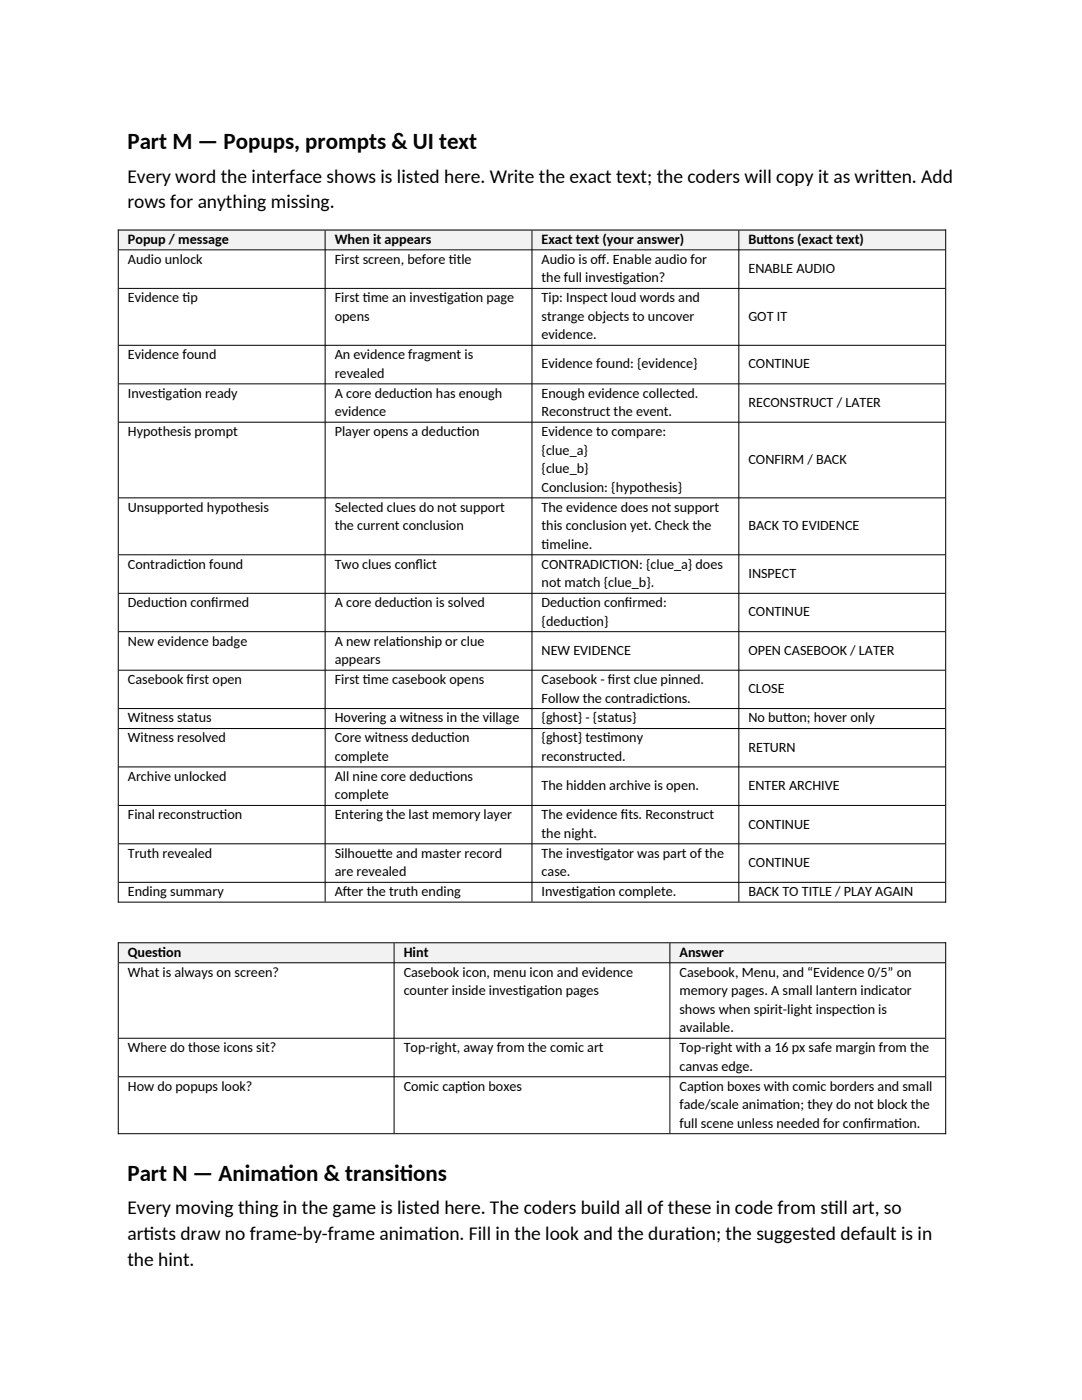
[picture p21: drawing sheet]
<svg xmlns="http://www.w3.org/2000/svg" width="216mm" height="279mm" viewBox="0 0 216 279" stroke-linecap="round" stroke-linejoin="round" font-family="sans-serif">
<defs><g id="words">
<g font-size="4.6">
<text x="25.4" y="29.8">Part M — Popups, prompts &amp; UI text</text>
<text x="25.4" y="235.7">Part N — Animat</text>
<text x="56" y="235.7">ion &amp; transit</text>
<text x="79.8" y="235.7">ions</text>
</g>
<g font-size="3.9">
<text x="25.4" y="36.5">Every word the interface shows is listed here. Write the exact text; the coders will copy it as writ</text>
<text x="25.4" y="41.6">rows for anything missing.</text>
<text x="175.6" y="36.5">ten. Add</text>
<text x="25.4" y="242.3">Every moving thing in the game is listed here. The coders build all of these in code from st</text>
<text x="165.2" y="242.3">ill art, so</text>
<text x="25.4" y="247.5">art</text>
<text x="28.6" y="247.5">ists draw no frame-by-frame animat</text>
<text x="85.5" y="247.5">ion. Fill in the look and the durat</text>
<text x="136.6" y="247.5">ion; the suggested default is in</text>
<text x="25.4" y="252.6">the hint.</text>
</g>
<g font-size="2.8">
<text x="25.5" y="48.7">Popup / message</text>
<text x="25.5" y="52.6">Audio unlock</text>
<text x="66.8" y="48.7">When it appears</text>
<text x="66.8" y="52.6">First screen, before t</text>
<text x="89.6" y="52.6">itle</text>
<text x="108.1" y="48.7">Exact text (your answer)</text>
<text x="108.1" y="52.6">Audio is of</text>
<text x="119.3" y="52.6">f. Enable audio for</text>
<text x="149.3" y="48.7">But</text>
<text x="152.4" y="48.7">tons (exact text)</text>
<text x="108.1" y="56.3">the full invest</text>
<text x="122.7" y="56.3">igat</text>
<text x="127" y="56.3">ion?</text>
<text x="149.3" y="54.5">ENABLE AUDIO</text>
<text x="25.5" y="60.3">Evidence t</text>
<text x="36.4" y="60.3">ip</text>
<text x="66.8" y="60.3">First t</text>
<text x="66.8" y="64">opens</text>
<text x="72.4" y="60.3">ime an invest</text>
<text x="87.6" y="60.3">igat</text>
<text x="91.9" y="60.3">ion page</text>
<text x="108.1" y="60.3">Tip: Inspect loud words and</text>
<text x="108.1" y="64">strange objects to uncover</text>
<text x="149.3" y="64">GOT IT</text>
<text x="25.5" y="71.7">Evidence found</text>
<text x="66.8" y="71.7">An evidence fragment is</text>
<text x="108.1" y="67.7">evidence.</text>
<text x="66.8" y="75.4">revealed</text>
<text x="108.1" y="73.5">Evidence found: {evidence}</text>
<text x="149.3" y="73.5">CONTINUE</text>
<text x="25.5" y="79.4">Invest</text>
<text x="31.5" y="79.4">igat</text>
<text x="35.7" y="79.4">ion ready</text>
<text x="66.8" y="79.4">A core deduct</text>
<text x="66.8" y="83.1">evidence</text>
<text x="81.8" y="79.4">ion has enough</text>
<text x="108.1" y="79.4">Enough evidence collected.</text>
<text x="108.1" y="83.1">Reconstruct the event.</text>
<text x="149.3" y="81.2">RECONSTRUCT / LATER</text>
<text x="25.5" y="87">Hypothesis prompt</text>
<text x="66.8" y="87">Player opens a deduct</text>
<text x="91.2" y="87">ion</text>
<text x="108.1" y="87">Evidence to compare:</text>
<text x="108.1" y="90.7">{clue_a}</text>
<text x="108.1" y="94.4">{clue_b}</text>
<text x="149.3" y="92.6">CONFIRM / BACK</text>
<text x="108.1" y="98.1">Conclusion: {hypothesis}</text>
<text x="25.5" y="102.1">Unsupported hypothesis</text>
<text x="66.8" y="102.1">Selected clues do not support</text>
<text x="66.8" y="105.8">the current conclusion</text>
<text x="108.1" y="102.1">The evidence does not support</text>
<text x="108.1" y="105.8">this conclusion yet. Check the</text>
<text x="149.3" y="105.8">BACK TO EVIDENCE</text>
<text x="25.5" y="113.5">Contradict</text>
<text x="36.6" y="113.5">ion found</text>
<text x="66.8" y="113.5">Two clues conf</text>
<text x="82.9" y="113.5">lict</text>
<text x="108.1" y="109.5">t</text>
<text x="108.1" y="109.5">imeline.</text>
<text x="108.1" y="113.5">CONTRADICTION: {clue_a} does</text>
<text x="108.1" y="117.2">not match {clue_b}.</text>
<text x="149.3" y="115.3">INSPECT</text>
<text x="25.5" y="121.2">Deduct</text>
<text x="32.8" y="121.2">ion conf</text>
<text x="42.1" y="121.2">irmed</text>
<text x="66.8" y="121.2">A core deduct</text>
<text x="81.8" y="121.2">ion is solved</text>
<text x="108.1" y="121.2">Deduct</text>
<text x="108.1" y="124.9">{deduct</text>
<text x="115.4" y="121.2">ion conf</text>
<text x="116" y="124.9">ion}</text>
<text x="124.7" y="121.2">irmed:</text>
<text x="149.3" y="123">CONTINUE</text>
<text x="25.5" y="128.8">New evidence badge</text>
<text x="66.8" y="128.8">A new relat</text>
<text x="79" y="128.8">ionship or clue</text>
<text x="108.1" y="130.7">NEW EVIDENCE</text>
<text x="149.3" y="130.7">OPEN CASEBOOK / LATER</text>
<text x="25.5" y="136.5">Casebook f</text>
<text x="37.2" y="136.5">irst open</text>
<text x="66.8" y="132.5">appears</text>
<text x="66.8" y="136.5">First t</text>
<text x="72.4" y="136.5">ime casebook opens</text>
<text x="108.1" y="136.5">Casebook - f</text>
<text x="121.3" y="136.5">irst clue pinned.</text>
<text x="108.1" y="140.2">Follow the contradict</text>
<text x="131.5" y="140.2">ions.</text>
<text x="149.3" y="138.4">CLOSE</text>
<text x="25.5" y="144.2">Witness status</text>
<text x="25.5" y="148.1">Witness resolved</text>
<text x="66.8" y="144.2">Hovering a witness in the village</text>
<text x="66.8" y="148.1">Core witness deduct</text>
<text x="89.2" y="148.1">ion</text>
<text x="108.1" y="144.2">{ghost} - {status}</text>
<text x="108.1" y="148.1">{ghost} test</text>
<text x="120.3" y="148.1">imony</text>
<text x="149.3" y="144.2">No but</text>
<text x="156.2" y="144.2">ton; hover only</text>
<text x="25.5" y="155.8">Archive unlocked</text>
<text x="66.8" y="151.9">complete</text>
<text x="66.8" y="155.8">All nine core deduct</text>
<text x="88.7" y="155.8">ions</text>
<text x="108.1" y="151.9">reconstructed.</text>
<text x="149.3" y="150">RETURN</text>
<text x="66.8" y="159.5">complete</text>
<text x="108.1" y="157.7">The hidden archive is open.</text>
<text x="149.3" y="157.7">ENTER ARCHIVE</text>
<text x="25.5" y="163.5">Final reconstruct</text>
<text x="43.8" y="163.5">ion</text>
<text x="66.8" y="163.5">Entering the last memory layer</text>
<text x="108.1" y="163.5">The evidence f</text>
<text x="108.1" y="167.2">the night.</text>
<text x="123.9" y="163.5">its. Reconstruct</text>
<text x="149.3" y="165.3">CONTINUE</text>
<text x="25.5" y="171.2">Truth revealed</text>
<text x="66.8" y="171.2">Silhouet</text>
<text x="75.2" y="171.2">te and master record</text>
<text x="108.1" y="171.2">The invest</text>
<text x="118.9" y="171.2">igator was part of the</text>
<text x="149.3" y="173">CONTINUE</text>
<text x="25.5" y="178.8">Ending summary</text>
<text x="66.8" y="174.9">are revealed</text>
<text x="66.8" y="178.8">Af</text>
<text x="68.4" y="178.8">ter the truth ending</text>
<text x="108.1" y="174.9">case.</text>
<text x="108.1" y="178.8">Invest</text>
<text x="114" y="178.8">igat</text>
<text x="118.3" y="178.8">ion complete.</text>
<text x="149.3" y="178.8">BACK TO TITLE / PLAY AGAIN</text>
<text x="25.5" y="190.9">Quest</text>
<text x="31.5" y="190.9">ion</text>
<text x="80.6" y="190.9">Hint</text>
<text x="135.6" y="190.9">Answer</text>
<text x="25.5" y="194.9">What is always on screen?</text>
<text x="80.6" y="194.9">Casebook icon, menu icon and evidence</text>
<text x="135.6" y="194.9">Casebook, Menu, and “Evidence 0/5” on</text>
<text x="80.6" y="198.6">counter inside invest</text>
<text x="103.5" y="198.6">igat</text>
<text x="107.7" y="198.6">ion pages</text>
<text x="135.6" y="198.6">memory pages. A small lantern indicator</text>
<text x="135.6" y="202.3">shows when spirit-light inspect</text>
<text x="170.1" y="202.3">ion is</text>
<text x="25.5" y="210">Where do those icons sit?</text>
<text x="80.6" y="210">Top-right, away from the comic art</text>
<text x="135.6" y="206">available.</text>
<text x="135.6" y="210">Top-right with a 16 px safe margin from the</text>
<text x="135.6" y="213.7">canvas edge.</text>
<text x="25.5" y="217.6">How do popups look?</text>
<text x="80.6" y="217.6">Comic capt</text>
<text x="92.3" y="217.6">ion boxes</text>
<text x="135.6" y="217.6">Capt</text>
<text x="135.6" y="221.4">fade/scale animat</text>
<text x="139.9" y="217.6">ion boxes with comic borders and small</text>
<text x="155.2" y="221.4">ion; they do not block the</text>
<text x="135.6" y="225.1">full scene unless needed for conf</text>
<text x="172.3" y="225.1">irmat</text>
<text x="178.4" y="225.1">ion.</text>
</g>
</g></defs>
<g fill="#f2f2f2">
<path d="M23.6 45.8h41.3v4h-41.3z" fill-rule="evenodd"/>
<path d="M64.9 45.8h41.2v4h-41.2z" fill-rule="evenodd"/>
<path d="M106.2 45.8h41.2v4h-41.2z" fill-rule="evenodd"/>
<path d="M147.4 45.8h41.3v4h-41.3z" fill-rule="evenodd"/>
<path d="M23.6 188.1h55v3.9h-55z" fill-rule="evenodd"/>
<path d="M78.6 188.1h55v3.9h-55z" fill-rule="evenodd"/>
<path d="M133.7 188.1h55v3.9h-55z" fill-rule="evenodd"/>
<path d="M23.6 45.8h41.3v4h-41.3z" fill-rule="evenodd"/>
<path d="M64.9 45.8h41.2v4h-41.2z" fill-rule="evenodd"/>
<path d="M106.2 45.8h41.2v4h-41.2z" fill-rule="evenodd"/>
<path d="M147.4 45.8h41.3v4h-41.3z" fill-rule="evenodd"/>
<path d="M23.6 188.1h55v3.9h-55z" fill-rule="evenodd"/>
<path d="M78.6 188.1h55v3.9h-55z" fill-rule="evenodd"/>
<path d="M133.7 188.1h55v3.9h-55z" fill-rule="evenodd"/>
</g>
<g fill="none" stroke="#000" stroke-width=".2">
<path d="M23.5 45.9h165.3M23.6 45.8v134.3M23.7 49.9h164.9M23.7 57.6h164.9M64.9 46v134M106.2 46v134M147.4 46v134M188.7 45.8v134.3M23.7 68.9h164.9M23.7 76.6h164.9M23.7 84.3h164.9M23.7 99.4h164.9"/>
<path d="M23.7 110.7h164.9M23.7 118.4h164.9M23.7 126.1h164.9M23.7 133.8h164.9M23.7 141.4h164.9M23.7 145.4h164.9M23.7 153.1h164.9M23.7 160.7h164.9M23.7 168.4h164.9M23.7 176.1h164.9M23.5 180h165.3M23.5 188.2h165.3"/>
<path d="M23.6 188.1v38.2M23.7 192.1h164.9M78.6 188.2v38M133.7 188.2v38M188.7 188.1v38.2M23.7 207.2h164.9M23.7 214.9h164.9M23.5 226.3h165.3"/>
</g>
<use href="#words"/>
</svg>
